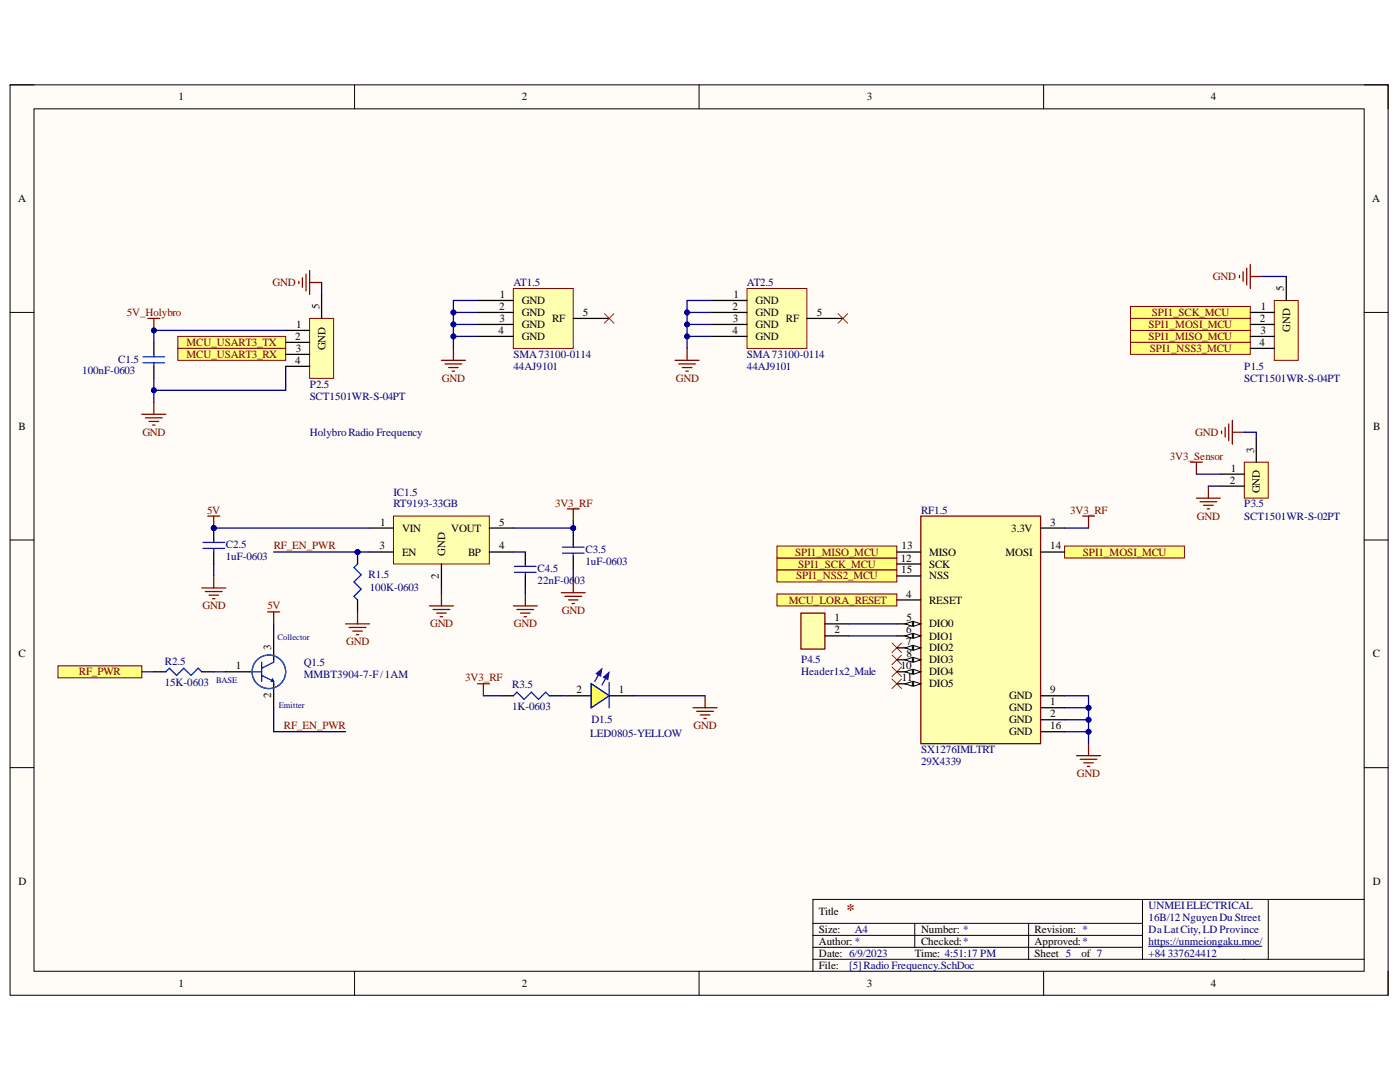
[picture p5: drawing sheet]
<svg xmlns="http://www.w3.org/2000/svg" width="279mm" height="216mm" viewBox="0 0 279 216" stroke-linecap="round" stroke-linejoin="round" font-family="sans-serif">
<defs><g id="words">
<text font-size="3.2" fill="#800000" x="168.9" y="182.5">*</text>
<g font-size="2.2">
<text x="35.6" y="20">1</text>
<text x="104.2" y="20">2</text>
<text x="173" y="20">3</text>
<text x="241.7" y="20">4</text>
<text x="3.6" y="40.3">A</text>
<text x="273.9" y="40.3">A</text>
<text x="99.8" y="59.4">1</text>
<text x="146.4" y="59.4">1</text>
<text x="256.2" y="58.1" transform="rotate(-90 256.2 58.1)">5</text>
<text x="59.1" y="65.4">1</text>
<text x="63.8" y="61.6" transform="rotate(-90 63.8 61.6)">5</text>
<text x="99.6" y="61.9">2</text>
<text x="99.7" y="64.2">3</text>
<text x="104.2" y="60.7">GND</text>
<text x="104.2" y="63.1">GND</text>
<text x="104.2" y="65.4">GND</text>
<text x="110.2" y="64.2">RF</text>
<text x="116.3" y="63.1">5</text>
<text x="146.2" y="61.9">2</text>
<text x="146.3" y="64.2">3</text>
<text x="150.8" y="60.7">GND</text>
<text x="150.8" y="63.1">GND</text>
<text x="150.8" y="65.4">GND</text>
<text x="156.8" y="64.2">RF</text>
<text x="163" y="63.1">5</text>
<text x="251.5" y="64.2">2</text>
<text x="251.6" y="61.9">1</text>
<text x="58.9" y="67.8">2</text>
<text x="59" y="70.2">3</text>
<text x="64.9" y="69.8" transform="rotate(-90 64.9 69.8)">GND</text>
<text x="99.5" y="66.6">4</text>
<text x="104.2" y="67.8">GND</text>
<text x="146.2" y="66.6">4</text>
<text x="150.8" y="67.8">GND</text>
<text x="251.4" y="69.1">4</text>
<text x="251.5" y="66.6">3</text>
<text x="257.5" y="66.2" transform="rotate(-90 257.5 66.2)">GND</text>
<text x="58.9" y="72.6">4</text>
<text x="3.7" y="85.8">B</text>
<text x="274" y="85.8">B</text>
<text x="245.6" y="94.1">1</text>
<text x="250.3" y="90.3" transform="rotate(-90 250.3 90.3)">3</text>
<text x="245.5" y="96.5">2</text>
<text x="251.5" y="98.5" transform="rotate(-90 251.5 98.5)">GND</text>
<text x="75.8" y="104.9">1</text>
<text x="80.2" y="106.1">VIN</text>
<text x="90" y="106.1">VOUT</text>
<text x="99.6" y="104.9">5</text>
<text x="201.8" y="106.1">3.3V</text>
<text x="209.6" y="104.9">3</text>
<text x="75.8" y="109.6">3</text>
<text x="80.2" y="110.9">EN</text>
<text x="88.9" y="110.9" transform="rotate(-90 88.9 110.9)">GND</text>
<text x="93.4" y="110.9">BP</text>
<text x="99.6" y="109.6">4</text>
<text x="179.8" y="112.1">12</text>
<text x="179.9" y="109.6">13</text>
<text x="185.4" y="110.9">MISO</text>
<text x="185.4" y="113.2">SCK</text>
<text x="200.6" y="110.9">MOSI</text>
<text x="209.6" y="109.6">14</text>
<text x="87.6" y="115.4" transform="rotate(-90 87.6 115.4)">2</text>
<text x="179.8" y="114.4">15</text>
<text x="180.9" y="119.2">4</text>
<text x="185.4" y="115.6">NSS</text>
<text x="166.6" y="124">1</text>
<text x="180.9" y="124">5</text>
<text x="185.4" y="120.4">RESET</text>
<text x="185.4" y="125.2">DIO0</text>
<text x="3.7" y="131.2">C</text>
<text x="54.1" y="129.7" transform="rotate(-90 54.1 129.7)">3</text>
<text x="166.6" y="126.3">2</text>
<text x="180.9" y="126.3">6</text>
<text x="180.9" y="128.8">7</text>
<text x="180.9" y="131.2">8</text>
<text x="185.4" y="127.6">DIO1</text>
<text x="185.4" y="130">DIO2</text>
<text x="274" y="131.2">C</text>
<text x="47.1" y="133.5">1</text>
<text x="179.8" y="133.5">10</text>
<text x="180" y="136">11</text>
<text x="185.4" y="132.3">DIO3</text>
<text x="185.4" y="134.7">DIO4</text>
<text x="185.4" y="137.2">DIO5</text>
<text x="54.1" y="139.4" transform="rotate(-90 54.1 139.4)">2</text>
<text x="115.1" y="138.3">2</text>
<text x="123.5" y="138.3">1</text>
<text x="201.4" y="139.5">GND</text>
<text x="201.4" y="141.9">GND</text>
<text x="209.6" y="138.3">9</text>
<text x="209.6" y="140.7">1</text>
<text x="209.6" y="143.1">2</text>
<text x="201.4" y="144.3">GND</text>
<text x="201.4" y="146.7">GND</text>
<text x="209.6" y="145.5">16</text>
<text x="3.7" y="176.5">D</text>
<text x="274" y="176.5">D</text>
<text x="163.4" y="182.5">Title</text>
<text x="163.4" y="186.1">Size:</text>
<text x="163.4" y="190.9">Date: 6/9/2023</text>
<text x="163.4" y="188.5">Author: *</text>
<text x="182.5" y="190.9">Time: 4:51:17 PM</text>
<text x="183.8" y="186.1">Number: *</text>
<text x="183.8" y="188.5">Checked:*</text>
<text x="206.5" y="186.1">Revision: *</text>
<text x="206.5" y="190.9">Sheet 5</text>
<text x="206.5" y="188.5">Approved:*</text>
<text x="215.9" y="190.9">of 7</text>
<text x="35.6" y="196.9">1</text>
<text x="104.2" y="196.9">2</text>
<text x="163.4" y="193.3">File:</text>
<text x="173" y="196.9">3</text>
<text x="241.7" y="196.9">4</text>
</g>
<g font-size="2.2" fill="#800000">
<text x="54.4" y="57.1">GND</text>
<text x="242.1" y="55.9">GND</text>
<text x="25.3" y="63.1">5V_Holybro</text>
<text x="229.2" y="65.4">SPI1_MOSI_MCU</text>
<text x="229.9" y="63.1">SPI1_SCK_MCU</text>
<text x="37.2" y="69.1">MCU_USART3_TX</text>
<text x="37.2" y="71.4">MCU_USART3_RX</text>
<text x="229.2" y="67.8">SPI1_MISO_MCU</text>
<text x="229.5" y="70.2">SPI1_NSS3_MCU</text>
<text x="88.2" y="76.1">GND</text>
<text x="134.9" y="76.1">GND</text>
<text x="28.4" y="87">GND</text>
<text x="238.5" y="87">GND</text>
<text x="233.5" y="91.7">3V3_Sensor</text>
<text x="110.8" y="101.1">3V3_RF</text>
<text x="41.3" y="102.5">5V</text>
<text x="213.6" y="102.5">3V3_RF</text>
<text x="238.9" y="103.7">GND</text>
<text x="54.6" y="109.6">RF_EN_PWR</text>
<text x="158.7" y="110.9">SPI1_MISO_MCU</text>
<text x="159.3" y="113.2">SPI1_SCK_MCU</text>
<text x="216.1" y="110.9">SPI1_MOSI_MCU</text>
<text x="158.9" y="115.6">SPI1_NSS2_MCU</text>
<text x="40.4" y="121.6">GND</text>
<text x="53.4" y="121.6">5V</text>
<text x="85.8" y="125.2">GND</text>
<text x="102.6" y="125.2">GND</text>
<text x="112.1" y="122.5">GND</text>
<text x="157.4" y="120.4">MCU_LORA_RESET</text>
<text x="69.1" y="128.8">GND</text>
<text x="15.7" y="134.7">RF_PWR</text>
<text x="92.8" y="136">3V3_RF</text>
<text x="56.7" y="145.5">RF_EN_PWR</text>
<text x="138.4" y="145.5">GND</text>
<text x="214.9" y="155.1">GND</text>
</g>
<g font-size="2.2" fill="#000080">
<text x="102.5" y="57.1">AT1.5</text>
<text x="149.1" y="57.1">AT2.5</text>
<text x="102.5" y="71.4">SMA73100-0114</text>
<text x="149.1" y="71.4">SMA73100-0114</text>
<text x="16.4" y="74.7">100nF-0603</text>
<text x="23.6" y="72.3">C1.5</text>
<text x="61.8" y="77.4">P2.5</text>
<text x="102.5" y="73.8">44AJ9101</text>
<text x="149.1" y="73.8">44AJ9101</text>
<text x="248.3" y="73.8">P1.5</text>
<text x="248.3" y="76.1">SCT1501WR-S-04PT</text>
<text x="61.8" y="79.8">SCT1501WR-S-04PT</text>
<text x="61.8" y="87">HolybroRadio Frequency</text>
<text x="78.5" y="98.9">IC1.5</text>
<text x="78.5" y="101.2">RT9193-33GB</text>
<text x="248.3" y="101.2">P3.5</text>
<text x="183.8" y="102.5">RF1.5</text>
<text x="248.3" y="103.7">SCT1501WR-S-02PT</text>
<text x="45.1" y="109.4">C2.5</text>
<text x="45.1" y="111.8">1uF-0603</text>
<text x="116.9" y="110.4">C3.5</text>
<text x="116.9" y="112.7">1uF-0603</text>
<text x="73.6" y="115.4">R1.5</text>
<text x="73.8" y="118">100K-0603</text>
<text x="107.3" y="114.2">C4.5</text>
<text x="107.3" y="116.5">22nF-06</text>
<text x="114.7" y="116.5">03</text>
<text x="32.9" y="132.6">R2.5</text>
<text x="32.9" y="136.9">15K-0603</text>
<text x="60.6" y="132.9">Q1.5</text>
<text x="60.6" y="135.2">MMBT3904-7-F/1AM</text>
<text x="102.2" y="137.3">R3.5</text>
<text x="159.9" y="132.3">P4.5</text>
<text x="159.9" y="134.7">Header1x2_Male</text>
<text x="102.2" y="141.6">1K-0603</text>
<text x="117.8" y="147">LED0805-YELLOW</text>
<text x="118" y="144.3">D1.5</text>
<text x="183.8" y="152.6">29X4339</text>
<text x="183.8" y="150.3">SX1276IMLTRT</text>
<text x="229.2" y="181.4">UNMEIELECTRICAL</text>
<text x="229.2" y="183.7">16B/12 NguyenDu Street</text>
<text x="170.6" y="186.1">A4</text>
<text x="229.2" y="186.1">Da LatCity, LD Province</text>
<text x="229.2" y="188.5">https://unmeiongaku.moe/</text>
<text x="229.2" y="190.9">+84 337624412</text>
<text x="169.4" y="193.3">[5]Radio Frequency.SchDoc</text>
</g>
<g font-size="1.7" fill="#000080">
<text x="55.4" y="127.7">Collector</text>
<text x="43.1" y="136.2">BASE</text>
<text x="55.6" y="141.3">Emitter</text>
</g>
</g></defs>
<path d="M2 16.9h275v181.7h-275z" fill-rule="evenodd" fill="#fffcf8"/>
<path d="M2 16.9h275v181.7h-275z" fill="none" stroke="#000" stroke-width=".2"/>
<path d="M6.8 21.7h265.4v172.1h-265.4z" fill-rule="evenodd" fill="#fffcf8"/>
<g fill="none" stroke="#000" stroke-width=".2">
<path d="M2 16.9h4.8M70.8 16.9v4.8M139.5 16.9v4.8M208.3 16.9v4.8M272.2 16.9h4.8v4.8M6.8 21.7h265.4v172.1h-265.4zM2 62.3h4.8M272.2 62.3h4.8M2 107.8h4.8M272.2 107.8h4.8M2 153.2h4.8M272.2 153.2h4.8"/>
<path d="M228 179.5v11.9M253.1 179.5v11.9M272.2 179.5h-110v14.3M70.8 193.8v4.8M139.5 193.8v4.8M162.2 184.2h65.8M162.2 191.4h110M162.2 189h65.8M162.2 186.6h65.8M182.6 184.2v4.8M205.3 184.2v7.2M208.3 193.8v4.8"/>
<path d="M277 193.8v4.8"/>
</g>
<path d="M229.2 188.8h22.6" fill="none" stroke="#000080" stroke-width=".2"/>
<path d="M59.6 56.1v.5M60.4 55.4v1.9M61.1 54.7v3.3M61.8 54v4.8M61.8 56.4h2.4M29.5 63.5h2.4M30.7 63.5v2.4" fill="none" stroke="#800000" stroke-width=".25"/>
<circle cx="30.7" cy="65.9" r=".48" fill="#000080"/>
<circle cx="30.7" cy="65.9" r=".48" fill="none" stroke="#000080" stroke-width=".2"/>
<path d="M28.3 82.7h4.8M29 83.4h3.4M29.7 84.1h2M30.5 84.8h.4M30.7 80.3v2.4" fill="none" stroke="#800000" stroke-width=".25"/>
<path d="M28.5 72.4h4.4M28.5 71.2h4.4M30.7 70.7v.5M30.7 72.4v.7" fill="none" stroke="#00f" stroke-width=".25"/>
<path d="M30.7 68.3v2.4M30.7 73.1v2.4" fill="none" stroke="#000" stroke-width=".25"/>
<path d="M35.5 67.1h21.5v2.4h-21.5z" fill-rule="evenodd" fill="#ffff80"/>
<path d="M35.5 67.1h21.5v2.4h-21.5z" fill="none" stroke="#800000" stroke-width=".2"/>
<path d="M35.5 69.5h21.5v2.4h-21.5z" fill-rule="evenodd" fill="#ffff80"/>
<path d="M35.5 69.5h21.5v2.4h-21.5z" fill="none" stroke="#800000" stroke-width=".2"/>
<path d="M41.5 103h2.4M42.7 103v2.4" fill="none" stroke="#800000" stroke-width=".25"/>
<circle cx="42.7" cy="105.4" r=".48" fill="#000080"/>
<circle cx="42.7" cy="105.4" r=".48" fill="none" stroke="#000080" stroke-width=".2"/>
<g fill="none" stroke="#800000" stroke-width=".25">
<path d="M40.3 117.3h4.8M41 118h3.3M41.7 118.8h1.9M42.4 119.5h.5M42.7 114.9v2.4M88.1 118.5v2.4M112 118.3h4.8M112.7 119h3.4M113.2 101.5h2.4M113.4 119.7h2M114.4 101.5v2.4M114.4 115.9v2.4"/>
<path d="M216 103h2.4M217.2 103v2.4M85.7 120.9h4.8M86.4 121.6h3.4M87.1 122.3h2M87.9 123.1h.4M114.2 120.4h.4M214.8 150.8h4.8M215.6 151.5h3.3M216.3 152.2h1.9M217 152.9h.5M217.2 148.4v2.4"/>
</g>
<path d="M155.1 111.3h23.9v2.4h-23.9z" fill-rule="evenodd" fill="#ffff80"/>
<path d="M155.1 111.3h23.9v2.4h-23.9z" fill="none" stroke="#800000" stroke-width=".2"/>
<path d="M155.1 109h23.9v2.3h-23.9z" fill-rule="evenodd" fill="#ffff80"/>
<path d="M155.1 109h23.9v2.3h-23.9z" fill="none" stroke="#800000" stroke-width=".2"/>
<path d="M212.5 109h23.9v2.3h-23.9z" fill-rule="evenodd" fill="#ffff80"/>
<path d="M212.5 109h23.9v2.3h-23.9z" fill="none" stroke="#800000" stroke-width=".2"/>
<path d="M155.1 113.7h23.9v2.4h-23.9z" fill-rule="evenodd" fill="#ffff80"/>
<path d="M155.1 113.7h23.9v2.4h-23.9z" fill="none" stroke="#800000" stroke-width=".2"/>
<path d="M102.4 57.6h12v11.9h-12z" fill-rule="evenodd" fill="#ffffb0"/>
<path d="M102.4 57.6h12v11.9h-12z" fill="none" stroke="#800000" stroke-width=".2"/>
<path d="M95.3 60h7.1M95.3 62.3h7.1M95.3 64.7h7.1M95.3 67.1h7.1M114.4 63.5h7.2" fill="none" stroke="#000" stroke-width=".25"/>
<path d="M88.1 71.9h4.8M88.8 72.6h3.4M89.5 73.3h1.9M90.2 74.1h.5M90.5 69.5v2.4" fill="none" stroke="#800000" stroke-width=".25"/>
<path d="M120.6 62.6l1.9 1.9M122.5 62.6l-1.9 1.9" fill="none" stroke="#f00" stroke-width=".2"/>
<path d="M149.1 57.6h11.9v11.9h-11.9z" fill-rule="evenodd" fill="#ffffb0"/>
<path d="M149.1 57.6h11.9v11.9h-11.9z" fill="none" stroke="#800000" stroke-width=".2"/>
<path d="M141.9 60h7.2M141.9 62.3h7.2M141.9 64.7h7.2M141.9 67.1h7.2M161 63.5h7.2" fill="none" stroke="#000" stroke-width=".25"/>
<g fill="none" stroke="#800000" stroke-width=".25">
<path d="M247.4 54.9v.5M248.1 54.2v1.9M248.8 53.5v3.4M249.5 52.8v4.8M249.5 55.2h2.4M134.7 71.9h4.8M135.4 72.6h3.4M136.2 73.3h1.9M136.9 74.1h.5M137.1 69.5v2.4M237.6 92.2h2.4M238.8 92.2v2.4"/>
<path d="M243.8 86v.5M244.5 85.3v1.9M245.2 84.6v3.3M245.9 83.9v4.7M245.9 86.2h2.4"/>
</g>
<path d="M167.3 62.6l1.9 1.9M169.2 62.6l-1.9 1.9M178 135.5l1.9 1.9M178 133.1l1.9 1.9M178 130.7l1.9 1.9M178 128.3l1.9 1.9M179.9 135.5l-1.9 1.9M179.9 133.1l-1.9 1.9M179.9 130.7l-1.9 1.9M179.9 128.3l-1.9 1.9" fill="none" stroke="#f00" stroke-width=".2"/>
<path d="M155.1 118.5h23.9v2.4h-23.9z" fill-rule="evenodd" fill="#ffff80"/>
<path d="M155.1 118.5h23.9v2.4h-23.9z" fill="none" stroke="#800000" stroke-width=".2"/>
<path d="M78.5 103h19.2v9.5h-19.2z" fill-rule="evenodd" fill="#ffffb0"/>
<path d="M78.5 103h19.2v9.5h-19.2z" fill="none" stroke="#800000" stroke-width=".2"/>
<path d="M73.7 105.4h4.8M73.7 110.1h4.8M88.1 112.5v4.8M97.7 105.4h4.7M97.7 110.1h4.7M104.8 110.1v2.4M104.8 114.9v2.4M114.4 106.3v2.4M114.4 111.1v2.4" fill="none" stroke="#000" stroke-width=".25"/>
<path d="M102.7 114.2h4.3M102.7 113h4.3M104.8 112.5v.5M104.8 114.2v.7M112.2 110.4h4.4M112.2 109.2h4.4M114.4 108.7v.5M114.4 110.4v.7" fill="none" stroke="#00f" stroke-width=".25"/>
<path d="M104.8 118.5v2.4M102.4 120.9h4.8M103.2 121.6h3.3M103.9 122.3h1.9M104.6 123.1h.5" fill="none" stroke="#800000" stroke-width=".25"/>
<circle cx="42.7" cy="105.4" r=".48" fill="#000080"/>
<circle cx="42.7" cy="105.4" r=".48" fill="none" stroke="#000080" stroke-width=".2"/>
<path d="M40.5 109.4h4.3M40.5 108.2h4.3M42.7 107.8v.4M42.7 109.4v.7" fill="none" stroke="#00f" stroke-width=".25"/>
<path d="M42.7 105.4v2.4" fill="none" stroke="#000" stroke-width=".25"/>
<circle cx="42.7" cy="105.4" r=".48" fill="#000080"/>
<circle cx="42.7" cy="105.4" r=".48" fill="none" stroke="#000080" stroke-width=".2"/>
<path d="M42.7 110.1v2.4" fill="none" stroke="#000" stroke-width=".25"/>
<circle cx="71.4" cy="110.2" r=".48" fill="#000080"/>
<circle cx="71.4" cy="110.2" r=".48" fill="none" stroke="#000080" stroke-width=".2"/>
<path d="M71.4 112.5l-.8 .8 1.5 1.4-1.5 1.4 1.5 1.5-1.5 1.4 .8 .7" fill="none" stroke="#00f" stroke-width=".25"/>
<path d="M71.4 110.1v2.4M71.4 119.7v2.4" fill="none" stroke="#000" stroke-width=".25"/>
<circle cx="71.4" cy="110.2" r=".48" fill="#000080"/>
<circle cx="71.4" cy="110.2" r=".48" fill="none" stroke="#000080" stroke-width=".2"/>
<path d="M69 124.5h4.7M69.7 125.2h3.3M70.4 125.9h1.9M71.1 126.6h.5M71.4 122.1v2.4" fill="none" stroke="#800000" stroke-width=".25"/>
<path d="M11.6 132.9h16.7v2.3h-16.7z" fill-rule="evenodd" fill="#ffff80"/>
<path d="M11.6 132.9h16.7v2.3h-16.7z" fill="none" stroke="#800000" stroke-width=".2"/>
<path d="M33.1 134l.7-.7 1.4 1.5 1.5-1.5 1.4 1.5 1.4-1.5 .8 .7M49.8 134h2.4M52.2 132.1v3.9M52.2 134.8l2.4 1.2M54.4 135.5l.2 .5h-.5zM54.6 131.4v.7l-2.4 1.2M54.6 136v.7" fill="none" stroke="#00f" stroke-width=".25"/>
<path d="M30.7 134h2.4M40.3 134h2.4M45.1 134h4.7M54.6 126.9v4.8M54.6 136.4v4.8" fill="none" stroke="#000" stroke-width=".25"/>
<circle cx="53.7" cy="134.1" r="3.3" fill="none" stroke="#15c" stroke-width=".25"/>
<path d="M53.4 122.1h2.4M54.6 122.1v2.4" fill="none" stroke="#800000" stroke-width=".25"/>
<path d="M183.8 103h23.9v45.4h-23.9z" fill-rule="evenodd" fill="#ffffb0"/>
<path d="M183.8 103h23.9v45.4h-23.9z" fill="none" stroke="#800000" stroke-width=".25"/>
<path d="M179 110.2h4.8M179 112.5h4.8M179 114.9h4.8M179 119.7h4.8M179 124.5h4.8M207.7 138.8h4.8" fill="none" stroke="#000" stroke-width=".25"/>
<path d="M182.3 124l1.5 .5-1.5 .5z" fill="#f8fcff"/>
<path d="M182.3 124l1.5 .5-1.5 .5z" fill="none" stroke="#000" stroke-width=".2"/>
<path d="M180.6 124.5l1.5-.5v1z" fill="#f8fcff"/>
<path d="M180.6 124.5l1.5-.5v1z" fill="none" stroke="#000" stroke-width=".2"/>
<path d="M179 126.9h4.8" fill="none" stroke="#000" stroke-width=".25"/>
<path d="M182.3 126.4l1.5 .5-1.5 .5z" fill="#f8fcff"/>
<path d="M182.3 126.4l1.5 .5-1.5 .5z" fill="none" stroke="#000" stroke-width=".2"/>
<path d="M180.6 126.9l1.5-.5v1z" fill="#f8fcff"/>
<path d="M180.6 126.9l1.5-.5v1z" fill="none" stroke="#000" stroke-width=".2"/>
<path d="M179 129.3h4.8" fill="none" stroke="#000" stroke-width=".25"/>
<path d="M182.3 128.8l1.5 .5-1.5 .4z" fill="#f8fcff"/>
<path d="M182.3 128.8l1.5 .5-1.5 .4z" fill="none" stroke="#000" stroke-width=".2"/>
<path d="M180.6 129.3l1.5-.5v.9z" fill="#f8fcff"/>
<path d="M180.6 129.3l1.5-.5v.9z" fill="none" stroke="#000" stroke-width=".2"/>
<path d="M179 131.7h4.8" fill="none" stroke="#000" stroke-width=".25"/>
<path d="M182.3 131.2l1.5 .5-1.5 .4z" fill="#f8fcff"/>
<path d="M182.3 131.2l1.5 .5-1.5 .4z" fill="none" stroke="#000" stroke-width=".2"/>
<path d="M180.6 131.7l1.5-.5v.9z" fill="#f8fcff"/>
<path d="M180.6 131.7l1.5-.5v.9z" fill="none" stroke="#000" stroke-width=".2"/>
<path d="M179 134h4.8" fill="none" stroke="#000" stroke-width=".25"/>
<path d="M182.3 133.6l1.5 .4-1.5 .5z" fill="#f8fcff"/>
<path d="M182.3 133.6l1.5 .4-1.5 .5z" fill="none" stroke="#000" stroke-width=".2"/>
<path d="M180.6 134l1.5-.4v.9z" fill="#f8fcff"/>
<path d="M180.6 134l1.5-.4v.9z" fill="none" stroke="#000" stroke-width=".2"/>
<path d="M179 136.4h4.8" fill="none" stroke="#000" stroke-width=".25"/>
<path d="M182.3 136l1.5 .4-1.5 .5z" fill="#f8fcff"/>
<path d="M182.3 136l1.5 .4-1.5 .5z" fill="none" stroke="#000" stroke-width=".2"/>
<path d="M180.6 136.4l1.5-.4v.9z" fill="#f8fcff"/>
<path d="M180.6 136.4l1.5-.4v.9z" fill="none" stroke="#000" stroke-width=".2"/>
<path d="M207.7 105.4h4.8M207.7 110.2h4.8M113.2 138.8h4.8M121.6 138.8h4.8M207.7 141.2h4.8M207.7 143.6h4.8M207.7 146h4.8" fill="none" stroke="#000" stroke-width=".25"/>
<path d="M118 136.4l3.6 2.4-3.6 2.4zM121.6 136.2v5" fill="none" stroke="#00f" stroke-width=".25"/>
<path d="M118 136.4l3.6 2.4-3.6 2.4z" fill="#ff0"/>
<path d="M118 136.4l3.6 2.4-3.6 2.4zM121.3 134.5l-1.2 2.2" fill="none" stroke="#00f" stroke-width=".25"/>
<path d="M120.5 135.1l1-.9-.2 1.4z" fill="#00f"/>
<path d="M119.9 133.8l-1.2 2.2M120.5 135.1l1-.9-.2 1.4z" fill="none" stroke="#00f" stroke-width=".25"/>
<path d="M119 134.4l1.1-.9-.2 1.4z" fill="#00f"/>
<path d="M102.4 138.8l.8-.7 1.4 1.4 1.4-1.4 1.5 1.4 1.4-1.4 .7 .7M119 134.4l1.1-.9-.2 1.4z" fill="none" stroke="#00f" stroke-width=".25"/>
<path d="M95.3 136.4h2.4M96.5 136.4v2.4M140.7 138.8v2.4M138.3 141.2h4.8M139 141.9h3.4M139.8 142.7h1.9M140.5 143.4h.4" fill="none" stroke="#800000" stroke-width=".25"/>
<path d="M100.1 138.8h2.3M109.6 138.8h2.4" fill="none" stroke="#000" stroke-width=".25"/>
<path d="M159.8 122.3h4.8v7.2h-4.8z" fill-rule="evenodd" fill="#ffffb0"/>
<path d="M159.8 122.3h4.8v7.2h-4.8z" fill="none" stroke="#800000" stroke-width=".25"/>
<path d="M164.6 124.5h4.8M164.6 126.9h4.8" fill="none" stroke="#000" stroke-width=".25"/>
<path d="M225.6 61.1h23.9v2.4h-23.9z" fill-rule="evenodd" fill="#ffff80"/>
<path d="M225.6 61.1h23.9v2.4h-23.9z" fill="none" stroke="#800000" stroke-width=".2"/>
<path d="M225.6 65.9h23.9v2.4h-23.9z" fill-rule="evenodd" fill="#ffff80"/>
<path d="M225.6 65.9h23.9v2.4h-23.9z" fill="none" stroke="#800000" stroke-width=".2"/>
<path d="M225.6 63.5h23.9v2.4h-23.9z" fill-rule="evenodd" fill="#ffff80"/>
<path d="M225.6 63.5h23.9v2.4h-23.9z" fill="none" stroke="#800000" stroke-width=".2"/>
<path d="M225.6 68.3h23.9v2.4h-23.9z" fill-rule="evenodd" fill="#ffff80"/>
<path d="M225.6 68.3h23.9v2.4h-23.9z" fill="none" stroke="#800000" stroke-width=".2"/>
<path d="M254.3 60h4.8v11.9h-4.8z" fill-rule="evenodd" fill="#ffffb0"/>
<path d="M254.3 60h4.8v11.9h-4.8z" fill="none" stroke="#800000" stroke-width=".2"/>
<path d="M256.7 55.2v4.8M249.5 62.3h4.8M249.5 64.7h4.8M249.5 67.1h4.8M249.5 69.5h4.8" fill="none" stroke="#000" stroke-width=".25"/>
<path d="M248.3 92.2h4.8v7.2h-4.8z" fill-rule="evenodd" fill="#ffffb0"/>
<path d="M248.3 92.2h4.8v7.2h-4.8z" fill="none" stroke="#800000" stroke-width=".2"/>
<path d="M243.5 94.6h4.8M243.5 97h4.8M250.7 87.4v4.8" fill="none" stroke="#000" stroke-width=".25"/>
<path d="M238.8 99.4h4.7M241.2 97v2.4M239.5 100.1h3.3M240.2 100.8h1.9M240.9 101.5h.5" fill="none" stroke="#800000" stroke-width=".25"/>
<path d="M61.8 63.5h4.8v12h-4.8z" fill-rule="evenodd" fill="#ffffb0"/>
<path d="M61.8 63.5h4.8v12h-4.8z" fill="none" stroke="#800000" stroke-width=".2"/>
<path d="M64.2 58.8v4.7M57 65.9h4.8M57 68.3h4.8M57 70.7h4.8M57 73.1h4.8" fill="none" stroke="#000" stroke-width=".25"/>
<path d="M64.2 56.4v2.4M57 65.9h-26.3v2.4" fill="none" stroke="#000080" stroke-width=".25"/>
<circle cx="30.7" cy="65.9" r=".48" fill="#000080"/>
<circle cx="30.7" cy="65.9" r=".48" fill="none" stroke="#000080" stroke-width=".2"/>
<path d="M42.7 112.5v2.4M42.7 105.4h31" fill="none" stroke="#000080" stroke-width=".25"/>
<circle cx="42.7" cy="105.4" r=".48" fill="#000080"/>
<circle cx="42.7" cy="105.4" r=".48" fill="none" stroke="#000080" stroke-width=".2"/>
<path d="M212.5 105.4h4.7M212.5 143.6h4.7" fill="none" stroke="#000080" stroke-width=".25"/>
<circle cx="217.2" cy="143.6" r=".48" fill="#000080"/>
<circle cx="217.2" cy="143.6" r=".48" fill="none" stroke="#000080" stroke-width=".2"/>
<path d="M212.5 146h4.7" fill="none" stroke="#000080" stroke-width=".25"/>
<circle cx="217.2" cy="146" r=".48" fill="#000080"/>
<circle cx="217.2" cy="146" r=".48" fill="none" stroke="#000080" stroke-width=".2"/>
<path d="M212.5 141.2h4.7v7.2" fill="none" stroke="#000080" stroke-width=".25"/>
<circle cx="217.2" cy="141.2" r=".48" fill="#000080"/>
<circle cx="217.2" cy="141.2" r=".48" fill="none" stroke="#000080" stroke-width=".2"/>
<circle cx="217.2" cy="143.6" r=".48" fill="#000080"/>
<circle cx="217.2" cy="143.6" r=".48" fill="none" stroke="#000080" stroke-width=".2"/>
<circle cx="217.2" cy="146" r=".48" fill="#000080"/>
<circle cx="217.2" cy="146" r=".48" fill="none" stroke="#000080" stroke-width=".2"/>
<path d="M90.5 62.3h4.8" fill="none" stroke="#000080" stroke-width=".25"/>
<circle cx="90.5" cy="62.3" r=".48" fill="#000080"/>
<circle cx="90.5" cy="62.3" r=".48" fill="none" stroke="#000080" stroke-width=".2"/>
<path d="M90.5 64.7h4.8" fill="none" stroke="#000080" stroke-width=".25"/>
<circle cx="90.5" cy="64.7" r=".48" fill="#000080"/>
<circle cx="90.5" cy="64.7" r=".48" fill="none" stroke="#000080" stroke-width=".2"/>
<path d="M90.5 67.1h4.8" fill="none" stroke="#000080" stroke-width=".25"/>
<circle cx="90.5" cy="67.1" r=".48" fill="#000080"/>
<circle cx="90.5" cy="67.1" r=".48" fill="none" stroke="#000080" stroke-width=".2"/>
<path d="M137.1 62.3h4.8" fill="none" stroke="#000080" stroke-width=".25"/>
<circle cx="137.1" cy="62.3" r=".48" fill="#000080"/>
<circle cx="137.1" cy="62.3" r=".48" fill="none" stroke="#000080" stroke-width=".2"/>
<path d="M137.1 64.7h4.8" fill="none" stroke="#000080" stroke-width=".25"/>
<circle cx="137.1" cy="64.7" r=".48" fill="#000080"/>
<circle cx="137.1" cy="64.7" r=".48" fill="none" stroke="#000080" stroke-width=".2"/>
<path d="M137.1 67.1h4.8" fill="none" stroke="#000080" stroke-width=".25"/>
<circle cx="137.1" cy="67.1" r=".48" fill="#000080"/>
<circle cx="137.1" cy="67.1" r=".48" fill="none" stroke="#000080" stroke-width=".2"/>
<path d="M212.5 138.8h4.7v2.4" fill="none" stroke="#000080" stroke-width=".25"/>
<circle cx="217.2" cy="141.2" r=".48" fill="#000080"/>
<circle cx="217.2" cy="141.2" r=".48" fill="none" stroke="#000080" stroke-width=".2"/>
<path d="M88.1 117.3v1.2M102.4 110.1h2.4M102.4 105.4h12M104.8 117.3v1.2M114.4 113.5v2.4" fill="none" stroke="#000080" stroke-width=".25"/>
<circle cx="114.4" cy="105.4" r=".48" fill="#000080"/>
<circle cx="114.4" cy="105.4" r=".48" fill="none" stroke="#000080" stroke-width=".2"/>
<path d="M54.6 110.1h19.1" fill="none" stroke="#000080" stroke-width=".25"/>
<circle cx="71.4" cy="110.2" r=".48" fill="#000080"/>
<circle cx="71.4" cy="110.2" r=".48" fill="none" stroke="#000080" stroke-width=".2"/>
<g fill="none" stroke="#000080" stroke-width=".25">
<path d="M141.9 60h-4.8v9.5M251.9 55.2h4.8M238.8 94.6h4.7M241.2 97h2.3M248.3 86.2h2.4v1.2M28.3 134h2.4M42.7 134h2.4M54.6 124.5v2.4M96.5 138.8h3.6M112 138.8h1.2M126.4 138.8h14.3M169.4 124.5h9.6"/>
<path d="M169.4 126.9h9.6M54.6 141.2v4.8h14.4"/>
</g>
<circle cx="137.1" cy="62.3" r=".48" fill="#000080"/>
<circle cx="137.1" cy="62.3" r=".48" fill="none" stroke="#000080" stroke-width=".2"/>
<circle cx="137.1" cy="64.7" r=".48" fill="#000080"/>
<circle cx="137.1" cy="64.7" r=".48" fill="none" stroke="#000080" stroke-width=".2"/>
<circle cx="137.1" cy="67.1" r=".48" fill="#000080"/>
<circle cx="137.1" cy="67.1" r=".48" fill="none" stroke="#000080" stroke-width=".2"/>
<path d="M95.3 60h-4.8v9.5" fill="none" stroke="#000080" stroke-width=".25"/>
<circle cx="90.5" cy="62.3" r=".48" fill="#000080"/>
<circle cx="90.5" cy="62.3" r=".48" fill="none" stroke="#000080" stroke-width=".2"/>
<circle cx="90.5" cy="64.7" r=".48" fill="#000080"/>
<circle cx="90.5" cy="64.7" r=".48" fill="none" stroke="#000080" stroke-width=".2"/>
<circle cx="90.5" cy="67.1" r=".48" fill="#000080"/>
<circle cx="90.5" cy="67.1" r=".48" fill="none" stroke="#000080" stroke-width=".2"/>
<path d="M57 73.1v4.8h-26.3v2.4" fill="none" stroke="#000080" stroke-width=".25"/>
<circle cx="30.7" cy="77.9" r=".48" fill="#000080"/>
<circle cx="30.7" cy="77.9" r=".48" fill="none" stroke="#000080" stroke-width=".2"/>
<path d="M30.7 75.5v2.4" fill="none" stroke="#000080" stroke-width=".25"/>
<circle cx="30.7" cy="77.9" r=".48" fill="#000080"/>
<circle cx="30.7" cy="77.9" r=".48" fill="none" stroke="#000080" stroke-width=".2"/>
<path d="M114.4 103.9v2.4" fill="none" stroke="#000080" stroke-width=".25"/>
<circle cx="114.4" cy="105.4" r=".48" fill="#000080"/>
<circle cx="114.4" cy="105.4" r=".48" fill="none" stroke="#000080" stroke-width=".2"/>
<use href="#words"/>
</svg>
